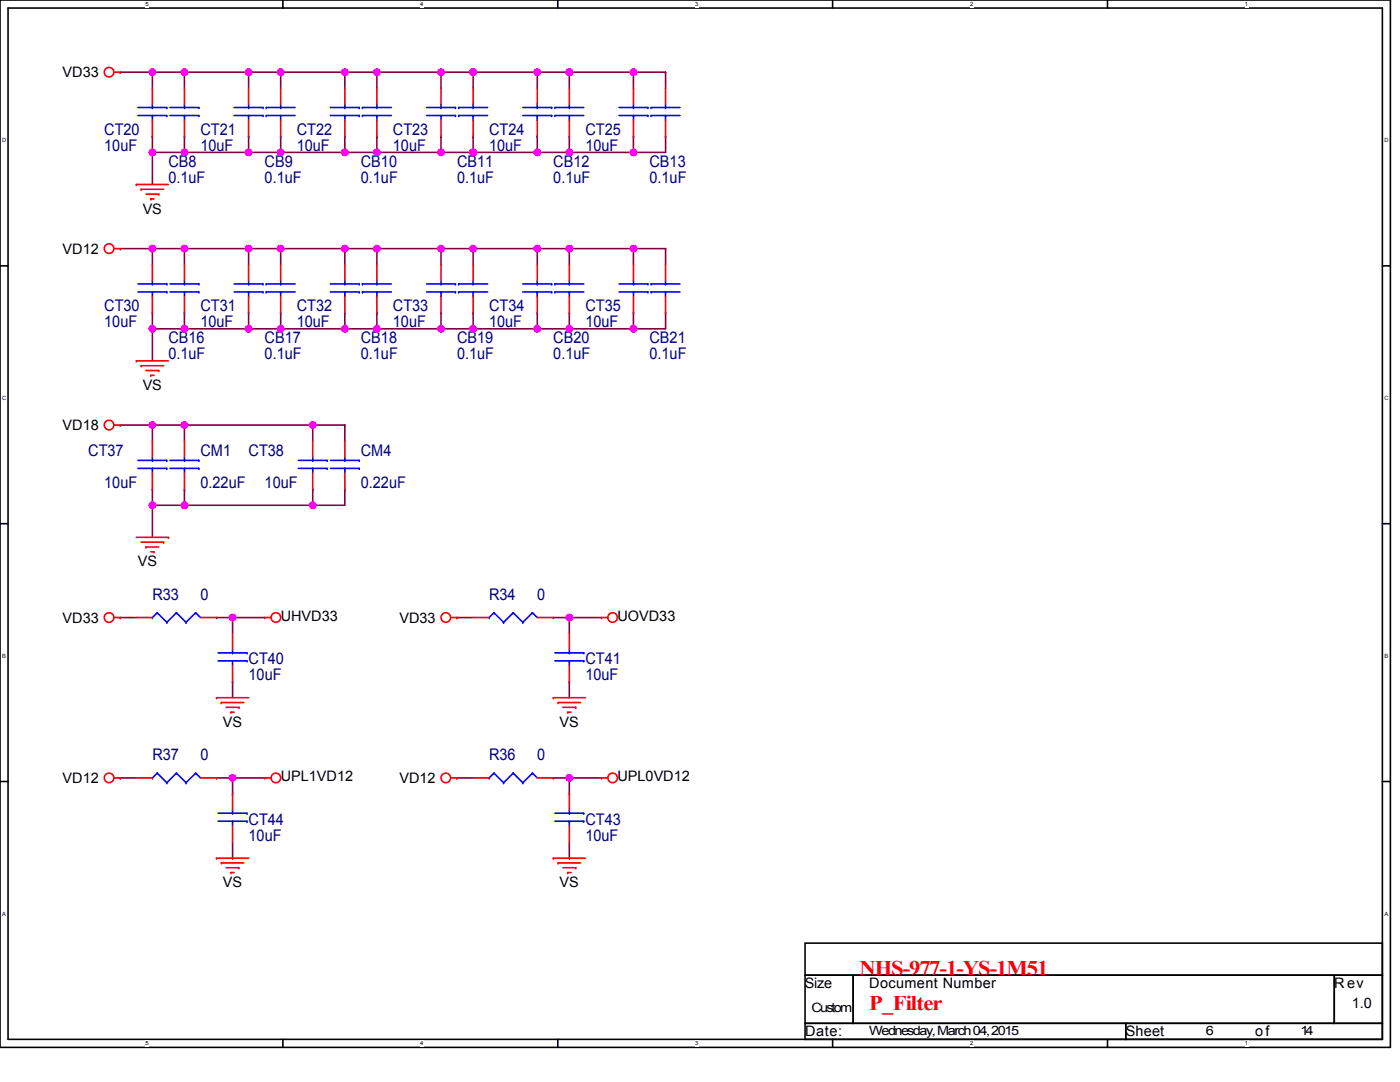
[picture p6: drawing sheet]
<svg xmlns="http://www.w3.org/2000/svg" width="279mm" height="216mm" viewBox="0 0 279 216" stroke-linecap="round" stroke-linejoin="round" font-family="sans-serif">
<defs><g id="words">
<g font-size="4.2" fill="#f00">
<text x="171.5" y="194.5">NHS-977-1-YS-1M51</text>
<text x="173.5" y="201.5">P_Filter</text>
</g>
<g font-size="3.2" fill="#000080">
<text x="20.8" y="26.9">CT20</text>
<text x="40" y="26.9">CT21</text>
<text x="59.2" y="26.9">CT22</text>
<text x="78.4" y="26.9">CT23</text>
<text x="97.6" y="26.9">CT24</text>
<text x="116.8" y="26.9">CT25</text>
<text x="20.8" y="30.1">10uF</text>
<text x="33.6" y="33.3">CB8</text>
<text x="40" y="30.1">10uF</text>
<text x="52.8" y="33.3">CB9</text>
<text x="59.2" y="30.1">10uF</text>
<text x="72" y="33.3">CB10</text>
<text x="78.4" y="30.1">10uF</text>
<text x="91.2" y="33.3">CB11</text>
<text x="97.6" y="30.1">10uF</text>
<text x="110.4" y="33.3">CB12</text>
<text x="116.8" y="30.1">10uF</text>
<text x="129.6" y="33.3">CB13</text>
<text x="33.6" y="36.5">0.1uF</text>
<text x="52.8" y="36.5">0.1uF</text>
<text x="72" y="36.5">0.1uF</text>
<text x="91.2" y="36.5">0.1uF</text>
<text x="110.4" y="36.5">0.1uF</text>
<text x="129.6" y="36.5">0.1uF</text>
<text x="20.8" y="62.1">CT30</text>
<text x="20.8" y="65.3">10uF</text>
<text x="40" y="62.1">CT31</text>
<text x="40" y="65.3">10uF</text>
<text x="59.2" y="62.1">CT32</text>
<text x="59.2" y="65.3">10uF</text>
<text x="78.4" y="62.1">CT33</text>
<text x="78.4" y="65.3">10uF</text>
<text x="97.6" y="62.1">CT34</text>
<text x="97.6" y="65.3">10uF</text>
<text x="116.8" y="62.1">CT35</text>
<text x="116.8" y="65.3">10uF</text>
<text x="33.6" y="68.5">CB16</text>
<text x="33.6" y="71.7">0.1uF</text>
<text x="52.8" y="68.5">CB17</text>
<text x="52.8" y="71.7">0.1uF</text>
<text x="72" y="68.5">CB18</text>
<text x="72" y="71.7">0.1uF</text>
<text x="91.2" y="68.5">CB19</text>
<text x="91.2" y="71.7">0.1uF</text>
<text x="110.4" y="68.5">CB20</text>
<text x="110.4" y="71.7">0.1uF</text>
<text x="129.6" y="68.5">CB21</text>
<text x="129.6" y="71.7">0.1uF</text>
<text x="17.6" y="90.9">CT37</text>
<text x="40" y="90.9">CM1</text>
<text x="49.6" y="90.9">CT38</text>
<text x="72" y="90.9">CM4</text>
<text x="20.8" y="97.3">10uF</text>
<text x="40" y="97.3">0.22uF</text>
<text x="52.8" y="97.3">10uF</text>
<text x="72" y="97.3">0.22uF</text>
<text x="30.4" y="119.7">R33</text>
<text x="40" y="119.7">0</text>
<text x="97.6" y="119.7">R34</text>
<text x="107.2" y="119.7">0</text>
<text x="49.6" y="132.5">CT40</text>
<text x="49.6" y="135.7">10uF</text>
<text x="116.8" y="132.5">CT41</text>
<text x="116.8" y="135.7">10uF</text>
<text x="30.4" y="151.7">R37</text>
<text x="40" y="151.7">0</text>
<text x="97.6" y="151.7">R36</text>
<text x="107.2" y="151.7">0</text>
<text x="49.6" y="164.5">CT44</text>
<text x="49.6" y="167.7">10uF</text>
<text x="116.8" y="164.5">CT43</text>
<text x="116.8" y="167.7">10uF</text>
</g>
<g font-size="2.9">
<text x="12.5" y="15.4">VD33</text>
<text x="28.5" y="42.6">VS</text>
<text x="12.5" y="50.6">VD12</text>
<text x="28.5" y="77.8">VS</text>
<text x="12.5" y="85.8">VD18</text>
<text x="27.5" y="113">VS</text>
<text x="12.5" y="124.2">VD33</text>
<text x="56" y="123.9">UHVD33</text>
<text x="79.7" y="124.2">VD33</text>
<text x="123.2" y="123.9">UOVD33</text>
<text x="44.5" y="145">VS</text>
<text x="111.7" y="145">VS</text>
<text x="56" y="155.9">UPL1VD12</text>
<text x="123.2" y="155.9">UPL0VD12</text>
<text x="12.5" y="156.2">VD12</text>
<text x="79.7" y="156.2">VD12</text>
<text x="44.5" y="177">VS</text>
<text x="111.7" y="177">VS</text>
<text x="160.6" y="197.2">Size</text>
<text x="173.5" y="197.2">Document Number</text>
<text x="266.3" y="197.2">Rev</text>
<text x="269.8" y="201">1.0</text>
<text x="160.7" y="206.8">Date:</text>
<text x="224.7" y="206.8">Sheet</text>
<text x="250.5" y="206.8">of</text>
</g>
<g font-size="2.6">
<text x="161.9" y="202">Custom</text>
<text x="173.5" y="206.5">Wednesday, March 04, 2015</text>
<text x="240.7" y="206.5">6</text>
<text x="259.6" y="206.5">14</text>
</g>
<g font-size="1.1">
<text x="29" y="1.2">5</text>
<text x="83.9" y="1.2">4</text>
<text x="138.7" y="1.2">3</text>
<text x="193.6" y="1.2">2</text>
<text x="248.5" y="1.2">1</text>
<text x=".4" y="28.4">D</text>
<text x="276.3" y="28.4">D</text>
<text x=".4" y="79.8">C</text>
<text x="276.3" y="79.8">C</text>
<text x=".4" y="131.2">B</text>
<text x="276.3" y="131.2">B</text>
<text x=".4" y="182.7">A</text>
<text x="276.3" y="182.7">A</text>
<text x="29" y="208.6">5</text>
<text x="83.9" y="208.6">4</text>
<text x="138.7" y="208.6">3</text>
<text x="193.6" y="208.6">2</text>
<text x="248.5" y="208.6">1</text>
</g>
</g></defs>
<path d="M0 0h277.5v209h-277.5zM1.6 1.6h274.3v205.8h-274.3z" fill="none" stroke="#000" stroke-width=".32"/>
<g fill="#fff">
<path d="M29 .2h.7v1.2h-.7z"/>
<path d="M29 207.6h.7v1.2h-.7z"/>
</g>
<path d="M56.5 0v1.6M56.5 207.4v1.6" fill="none" stroke="#000" stroke-width=".32"/>
<g fill="#fff">
<path d="M83.9 .2h.6v1.2h-.6z"/>
<path d="M83.9 207.6h.6v1.2h-.6z"/>
</g>
<path d="M111.3 0v1.6M111.3 207.4v1.6" fill="none" stroke="#000" stroke-width=".32"/>
<g fill="#fff">
<path d="M138.7 .2h.7v1.2h-.7z"/>
<path d="M138.7 207.6h.7v1.2h-.7z"/>
</g>
<path d="M166.2 0v1.6M166.2 207.4v1.6" fill="none" stroke="#000" stroke-width=".32"/>
<g fill="#fff">
<path d="M193.6 .2h.6v1.2h-.6z"/>
<path d="M193.6 207.6h.6v1.2h-.6z"/>
</g>
<path d="M221 0v1.6M221 207.4v1.6" fill="none" stroke="#000" stroke-width=".32"/>
<g fill="#fff">
<path d="M248.5 .2h.6v1.2h-.6z"/>
<path d="M248.5 207.6h.6v1.2h-.6z"/>
<path d="M.4 27.3h.8v1.3h-.8z"/>
<path d="M276.3 27.3h.8v1.3h-.8z"/>
<path d="M.4 78.8h.8v1.2h-.8z"/>
<path d="M276.3 78.8h.8v1.2h-.8z"/>
</g>
<path d="M0 53h1.6M275.9 53h1.6" fill="none" stroke="#000" stroke-width=".32"/>
<g fill="#fff">
<path d="M.4 130.2h.8v1.3h-.8z"/>
<path d="M276.3 130.2h.7v1.3h-.7z"/>
</g>
<path d="M0 104.5h1.6M275.9 104.5h1.6" fill="none" stroke="#000" stroke-width=".32"/>
<g fill="#fff">
<path d="M.4 181.7h.8v1.2h-.8z"/>
<path d="M276.3 181.7h.7v1.2h-.7z"/>
</g>
<path d="M0 155.9h1.6M275.9 155.9h1.6" fill="none" stroke="#000" stroke-width=".32"/>
<path d="M30.4 97.6v3.2" fill="none" stroke="#800040" stroke-width=".32"/>
<circle cx="30.4" cy="97.6" r=".16" fill="#800040"/>
<path d="M36.8 84.8v3.2" fill="none" stroke="#800040" stroke-width=".32"/>
<circle cx="36.8" cy="84.8" r=".16" fill="#800040"/>
<path d="M30.4 100.8v6.4" fill="none" stroke="#800040" stroke-width=".32"/>
<circle cx="30.4" cy="100.8" r=".16" fill="#800040"/>
<path d="M30.4 65.6h6.4" fill="none" stroke="#800040" stroke-width=".32"/>
<circle cx="30.4" cy="65.6" r=".16" fill="#800040"/>
<path d="M30.4 49.6h6.4" fill="none" stroke="#800040" stroke-width=".32"/>
<circle cx="30.4" cy="49.6" r=".16" fill="#800040"/>
<path d="M75.2 49.6v3.2" fill="none" stroke="#800040" stroke-width=".32"/>
<circle cx="75.2" cy="49.6" r=".16" fill="#800040"/>
<path d="M49.6 49.6v3.2" fill="none" stroke="#800040" stroke-width=".32"/>
<circle cx="49.6" cy="49.6" r=".16" fill="#800040"/>
<path d="M56 49.6v3.2" fill="none" stroke="#800040" stroke-width=".32"/>
<circle cx="56" cy="49.6" r=".16" fill="#800040"/>
<path d="M68.8 49.6v3.2" fill="none" stroke="#800040" stroke-width=".32"/>
<circle cx="68.8" cy="49.6" r=".16" fill="#800040"/>
<path d="M30.4 49.6v3.2" fill="none" stroke="#800040" stroke-width=".32"/>
<circle cx="30.4" cy="49.6" r=".16" fill="#800040"/>
<path d="M36.8 49.6v3.2" fill="none" stroke="#800040" stroke-width=".32"/>
<circle cx="36.8" cy="49.6" r=".16" fill="#800040"/>
<path d="M56 49.6h12.8" fill="none" stroke="#800040" stroke-width=".32"/>
<circle cx="56" cy="49.6" r=".16" fill="#800040"/>
<path d="M43.2 155.2h3.2" fill="none" stroke="#800040" stroke-width=".32"/>
<circle cx="43.2" cy="155.2" r=".16" fill="#800040"/>
<path d="M24 49.6h6.4" fill="none" stroke="#800040" stroke-width=".32"/>
<circle cx="24" cy="49.6" r=".16" fill="#800040"/>
<path d="M49.6 65.6h6.4" fill="none" stroke="#800040" stroke-width=".32"/>
<circle cx="49.6" cy="65.6" r=".16" fill="#800040"/>
<path d="M49.6 49.6h6.4" fill="none" stroke="#800040" stroke-width=".32"/>
<circle cx="49.6" cy="49.6" r=".16" fill="#800040"/>
<path d="M36.8 49.6h12.8" fill="none" stroke="#800040" stroke-width=".32"/>
<circle cx="36.8" cy="49.6" r=".16" fill="#800040"/>
<path d="M46.4 155.2v3.2" fill="none" stroke="#800040" stroke-width=".32"/>
<circle cx="46.4" cy="158.4" r=".16" fill="#800040"/>
<path d="M68.8 49.6h6.4" fill="none" stroke="#800040" stroke-width=".32"/>
<circle cx="68.8" cy="49.6" r=".16" fill="#800040"/>
<path d="M88 62.4v3.2" fill="none" stroke="#800040" stroke-width=".32"/>
<circle cx="88" cy="62.4" r=".16" fill="#800040"/>
<path d="M94.4 62.4v3.2" fill="none" stroke="#800040" stroke-width=".32"/>
<circle cx="94.4" cy="62.4" r=".16" fill="#800040"/>
<path d="M75.2 49.6h12.8" fill="none" stroke="#800040" stroke-width=".32"/>
<circle cx="75.2" cy="49.6" r=".16" fill="#800040"/>
<path d="M88 49.6v3.2" fill="none" stroke="#800040" stroke-width=".32"/>
<circle cx="88" cy="49.6" r=".16" fill="#800040"/>
<path d="M94.4 49.6v3.2" fill="none" stroke="#800040" stroke-width=".32"/>
<circle cx="94.4" cy="49.6" r=".16" fill="#800040"/>
<path d="M113.6 49.6v3.2" fill="none" stroke="#800040" stroke-width=".32"/>
<circle cx="113.6" cy="49.6" r=".16" fill="#800040"/>
<path d="M107.2 49.6v3.2" fill="none" stroke="#800040" stroke-width=".32"/>
<circle cx="107.2" cy="49.6" r=".16" fill="#800040"/>
<path d="M94.4 49.6h12.8" fill="none" stroke="#800040" stroke-width=".32"/>
<circle cx="94.4" cy="49.6" r=".16" fill="#800040"/>
<path d="M107.2 49.6h6.4" fill="none" stroke="#800040" stroke-width=".32"/>
<circle cx="107.2" cy="49.6" r=".16" fill="#800040"/>
<path d="M113.6 65.6h12.8" fill="none" stroke="#800040" stroke-width=".32"/>
<circle cx="113.6" cy="65.6" r=".16" fill="#800040"/>
<path d="M132.8 62.4v3.2" fill="none" stroke="#800040" stroke-width=".32"/>
<circle cx="132.8" cy="62.4" r=".16" fill="#800040"/>
<path d="M113.6 49.6h12.8" fill="none" stroke="#800040" stroke-width=".32"/>
<circle cx="113.6" cy="49.6" r=".16" fill="#800040"/>
<path d="M126.4 49.6v3.2" fill="none" stroke="#800040" stroke-width=".32"/>
<circle cx="126.4" cy="49.6" r=".16" fill="#800040"/>
<path d="M126.4 49.6h6.4" fill="none" stroke="#800040" stroke-width=".32"/>
<circle cx="126.4" cy="49.6" r=".16" fill="#800040"/>
<path d="M132.8 49.6v3.2" fill="none" stroke="#800040" stroke-width=".32"/>
<circle cx="132.8" cy="49.6" r=".16" fill="#800040"/>
<path d="M43.2 123.2h3.2" fill="none" stroke="#800040" stroke-width=".32"/>
<circle cx="43.2" cy="123.2" r=".16" fill="#800040"/>
<path d="M110.4 123.2h3.2" fill="none" stroke="#800040" stroke-width=".32"/>
<circle cx="110.4" cy="123.2" r=".16" fill="#800040"/>
<path d="M24 123.2h3.2" fill="none" stroke="#800040" stroke-width=".32"/>
<circle cx="24" cy="123.2" r=".16" fill="#800040"/>
<path d="M91.2 123.2h3.2" fill="none" stroke="#800040" stroke-width=".32"/>
<circle cx="91.2" cy="123.2" r=".16" fill="#800040"/>
<path d="M113.6 136v3.2" fill="none" stroke="#800040" stroke-width=".32"/>
<circle cx="113.6" cy="136" r=".16" fill="#800040"/>
<path d="M113.6 123.2v3.2" fill="none" stroke="#800040" stroke-width=".32"/>
<circle cx="113.6" cy="123.2" r=".16" fill="#800040"/>
<path d="M113.6 123.2h6.4" fill="none" stroke="#800040" stroke-width=".32"/>
<circle cx="113.6" cy="123.2" r=".16" fill="#800040"/>
<path d="M88 49.6h6.4" fill="none" stroke="#800040" stroke-width=".32"/>
<circle cx="88" cy="49.6" r=".16" fill="#800040"/>
<path d="M113.6 30.4h12.8" fill="none" stroke="#800040" stroke-width=".32"/>
<circle cx="113.6" cy="30.4" r=".16" fill="#800040"/>
<path d="M113.6 155.2v3.2" fill="none" stroke="#800040" stroke-width=".32"/>
<circle cx="113.6" cy="158.4" r=".16" fill="#800040"/>
<path d="M110.4 155.2h3.2" fill="none" stroke="#800040" stroke-width=".32"/>
<circle cx="110.4" cy="155.2" r=".16" fill="#800040"/>
<path d="M113.6 168v3.2" fill="none" stroke="#800040" stroke-width=".32"/>
<circle cx="113.6" cy="171.2" r=".16" fill="#800040"/>
<path d="M113.6 155.2h6.4" fill="none" stroke="#800040" stroke-width=".32"/>
<circle cx="113.6" cy="155.2" r=".16" fill="#800040"/>
<path d="M113.6 14.4h12.8" fill="none" stroke="#800040" stroke-width=".32"/>
<circle cx="113.6" cy="14.4" r=".16" fill="#800040"/>
<path d="M75.2 14.4h12.8" fill="none" stroke="#800040" stroke-width=".32"/>
<circle cx="75.2" cy="14.4" r=".16" fill="#800040"/>
<path d="M46.4 136v3.2" fill="none" stroke="#800040" stroke-width=".32"/>
<circle cx="46.4" cy="136" r=".16" fill="#800040"/>
<path d="M46.4 123.2v3.2" fill="none" stroke="#800040" stroke-width=".32"/>
<circle cx="46.4" cy="123.2" r=".16" fill="#800040"/>
<path d="M46.4 123.2h6.4" fill="none" stroke="#800040" stroke-width=".32"/>
<circle cx="46.4" cy="123.2" r=".16" fill="#800040"/>
<path d="M30.4 14.4h6.4" fill="none" stroke="#800040" stroke-width=".32"/>
<circle cx="30.4" cy="14.4" r=".16" fill="#800040"/>
<path d="M75.2 14.4v3.2" fill="none" stroke="#800040" stroke-width=".32"/>
<circle cx="75.2" cy="14.4" r=".16" fill="#800040"/>
<path d="M49.6 14.4v3.2" fill="none" stroke="#800040" stroke-width=".32"/>
<circle cx="49.6" cy="14.4" r=".16" fill="#800040"/>
<path d="M56 14.4v3.2" fill="none" stroke="#800040" stroke-width=".32"/>
<circle cx="56" cy="14.4" r=".16" fill="#800040"/>
<path d="M68.8 14.4v3.2" fill="none" stroke="#800040" stroke-width=".32"/>
<circle cx="68.8" cy="14.4" r=".16" fill="#800040"/>
<path d="M30.4 14.4v3.2" fill="none" stroke="#800040" stroke-width=".32"/>
<circle cx="30.4" cy="14.4" r=".16" fill="#800040"/>
<path d="M36.8 14.4v3.2" fill="none" stroke="#800040" stroke-width=".32"/>
<circle cx="36.8" cy="14.4" r=".16" fill="#800040"/>
<path d="M56 14.4h12.8" fill="none" stroke="#800040" stroke-width=".32"/>
<circle cx="56" cy="14.4" r=".16" fill="#800040"/>
<path d="M46.4 168v3.2" fill="none" stroke="#800040" stroke-width=".32"/>
<circle cx="46.4" cy="171.2" r=".16" fill="#800040"/>
<path d="M36.8 27.2v3.2" fill="none" stroke="#800040" stroke-width=".32"/>
<circle cx="36.8" cy="27.2" r=".16" fill="#800040"/>
<path d="M46.4 155.2h6.4" fill="none" stroke="#800040" stroke-width=".32"/>
<circle cx="46.4" cy="155.2" r=".16" fill="#800040"/>
<path d="M24 14.4h6.4" fill="none" stroke="#800040" stroke-width=".32"/>
<circle cx="24" cy="14.4" r=".16" fill="#800040"/>
<path d="M24 84.8h6.4" fill="none" stroke="#800040" stroke-width=".32"/>
<circle cx="24" cy="84.8" r=".16" fill="#800040"/>
<path d="M68.8 30.4h6.4" fill="none" stroke="#800040" stroke-width=".32"/>
<circle cx="68.8" cy="30.4" r=".16" fill="#800040"/>
<path d="M49.6 14.4h6.4" fill="none" stroke="#800040" stroke-width=".32"/>
<circle cx="49.6" cy="14.4" r=".16" fill="#800040"/>
<path d="M36.8 14.4h12.8" fill="none" stroke="#800040" stroke-width=".32"/>
<circle cx="36.8" cy="14.4" r=".16" fill="#800040"/>
<path d="M68.8 14.4h6.4" fill="none" stroke="#800040" stroke-width=".32"/>
<circle cx="68.8" cy="14.4" r=".16" fill="#800040"/>
<path d="M62.4 84.8h6.4" fill="none" stroke="#800040" stroke-width=".32"/>
<circle cx="62.4" cy="84.8" r=".16" fill="#800040"/>
<path d="M62.4 100.8h6.4" fill="none" stroke="#800040" stroke-width=".32"/>
<circle cx="62.4" cy="100.8" r=".16" fill="#800040"/>
<path d="M88 27.2v3.2" fill="none" stroke="#800040" stroke-width=".32"/>
<circle cx="88" cy="27.2" r=".16" fill="#800040"/>
<path d="M88 14.4v3.2" fill="none" stroke="#800040" stroke-width=".32"/>
<circle cx="88" cy="14.4" r=".16" fill="#800040"/>
<path d="M88 14.4h6.4" fill="none" stroke="#800040" stroke-width=".32"/>
<circle cx="88" cy="14.4" r=".16" fill="#800040"/>
<path d="M94.4 14.4v3.2" fill="none" stroke="#800040" stroke-width=".32"/>
<circle cx="94.4" cy="14.4" r=".16" fill="#800040"/>
<path d="M113.6 14.4v3.2" fill="none" stroke="#800040" stroke-width=".32"/>
<circle cx="113.6" cy="14.4" r=".16" fill="#800040"/>
<path d="M107.2 14.4v3.2" fill="none" stroke="#800040" stroke-width=".32"/>
<circle cx="107.2" cy="14.4" r=".16" fill="#800040"/>
<path d="M94.4 14.4h12.8" fill="none" stroke="#800040" stroke-width=".32"/>
<circle cx="94.4" cy="14.4" r=".16" fill="#800040"/>
<path d="M94.4 30.4h12.8" fill="none" stroke="#800040" stroke-width=".32"/>
<circle cx="94.4" cy="30.4" r=".16" fill="#800040"/>
<path d="M107.2 14.4h6.4" fill="none" stroke="#800040" stroke-width=".32"/>
<circle cx="107.2" cy="14.4" r=".16" fill="#800040"/>
<path d="M126.4 14.4h6.4" fill="none" stroke="#800040" stroke-width=".32"/>
<circle cx="126.4" cy="14.4" r=".16" fill="#800040"/>
<path d="M126.4 14.4v3.2" fill="none" stroke="#800040" stroke-width=".32"/>
<circle cx="126.4" cy="14.4" r=".16" fill="#800040"/>
<path d="M132.8 14.4v3.2" fill="none" stroke="#800040" stroke-width=".32"/>
<circle cx="132.8" cy="14.4" r=".16" fill="#800040"/>
<path d="M24 155.2h3.2" fill="none" stroke="#800040" stroke-width=".32"/>
<circle cx="24" cy="155.2" r=".16" fill="#800040"/>
<path d="M91.2 155.2h3.2" fill="none" stroke="#800040" stroke-width=".32"/>
<circle cx="91.2" cy="155.2" r=".16" fill="#800040"/>
<path d="M132.8 27.2v3.2" fill="none" stroke="#800040" stroke-width=".32"/>
<circle cx="132.8" cy="27.2" r=".16" fill="#800040"/>
<path d="M68.8 27.2v3.2" fill="none" stroke="#800040" stroke-width=".32"/>
<circle cx="68.8" cy="27.2" r=".16" fill="#800040"/>
<path d="M75.2 27.2v3.2" fill="none" stroke="#800040" stroke-width=".32"/>
<circle cx="75.2" cy="27.2" r=".16" fill="#800040"/>
<path d="M107.2 30.4h6.4" fill="none" stroke="#800040" stroke-width=".32"/>
<circle cx="107.2" cy="30.4" r=".16" fill="#800040"/>
<path d="M30.4 84.8v3.2" fill="none" stroke="#800040" stroke-width=".32"/>
<circle cx="30.4" cy="84.8" r=".16" fill="#800040"/>
<path d="M30.4 30.4h6.4" fill="none" stroke="#800040" stroke-width=".32"/>
<circle cx="30.4" cy="30.4" r=".16" fill="#800040"/>
<path d="M36.8 30.4h12.8" fill="none" stroke="#800040" stroke-width=".32"/>
<circle cx="36.8" cy="30.4" r=".16" fill="#800040"/>
<path d="M49.6 62.4v3.2" fill="none" stroke="#800040" stroke-width=".32"/>
<circle cx="49.6" cy="62.4" r=".16" fill="#800040"/>
<path d="M94.4 27.2v3.2" fill="none" stroke="#800040" stroke-width=".32"/>
<circle cx="94.4" cy="27.2" r=".16" fill="#800040"/>
<path d="M49.6 27.2v3.2" fill="none" stroke="#800040" stroke-width=".32"/>
<circle cx="49.6" cy="27.2" r=".16" fill="#800040"/>
<path d="M107.2 65.6h6.4" fill="none" stroke="#800040" stroke-width=".32"/>
<circle cx="107.2" cy="65.6" r=".16" fill="#800040"/>
<path d="M30.4 65.6v6.4" fill="none" stroke="#800040" stroke-width=".32"/>
<circle cx="30.4" cy="65.6" r=".16" fill="#800040"/>
<path d="M30.4 100.8h6.4" fill="none" stroke="#800040" stroke-width=".32"/>
<circle cx="30.4" cy="100.8" r=".16" fill="#800040"/>
<path d="M56 62.4v3.2" fill="none" stroke="#800040" stroke-width=".32"/>
<circle cx="56" cy="62.4" r=".16" fill="#800040"/>
<path d="M88 65.6h6.4" fill="none" stroke="#800040" stroke-width=".32"/>
<circle cx="88" cy="65.6" r=".16" fill="#800040"/>
<path d="M56 65.6h12.8" fill="none" stroke="#800040" stroke-width=".32"/>
<circle cx="56" cy="65.6" r=".16" fill="#800040"/>
<path d="M36.8 62.4v3.2" fill="none" stroke="#800040" stroke-width=".32"/>
<circle cx="36.8" cy="62.4" r=".16" fill="#800040"/>
<path d="M62.4 84.8v3.2" fill="none" stroke="#800040" stroke-width=".32"/>
<circle cx="62.4" cy="84.8" r=".16" fill="#800040"/>
<path d="M126.4 30.4h6.4" fill="none" stroke="#800040" stroke-width=".32"/>
<circle cx="126.4" cy="30.4" r=".16" fill="#800040"/>
<path d="M75.2 30.4h12.8" fill="none" stroke="#800040" stroke-width=".32"/>
<circle cx="75.2" cy="30.4" r=".16" fill="#800040"/>
<path d="M36.8 100.8h25.6" fill="none" stroke="#800040" stroke-width=".32"/>
<circle cx="36.8" cy="100.8" r=".16" fill="#800040"/>
<path d="M126.4 62.4v3.2" fill="none" stroke="#800040" stroke-width=".32"/>
<circle cx="126.4" cy="62.4" r=".16" fill="#800040"/>
<path d="M113.6 27.2v3.2" fill="none" stroke="#800040" stroke-width=".32"/>
<circle cx="113.6" cy="27.2" r=".16" fill="#800040"/>
<path d="M126.4 27.2v3.2" fill="none" stroke="#800040" stroke-width=".32"/>
<circle cx="126.4" cy="27.2" r=".16" fill="#800040"/>
<path d="M36.8 97.6v3.2" fill="none" stroke="#800040" stroke-width=".32"/>
<circle cx="36.8" cy="97.6" r=".16" fill="#800040"/>
<path d="M30.4 30.4v6.4" fill="none" stroke="#800040" stroke-width=".32"/>
<circle cx="30.4" cy="30.4" r=".16" fill="#800040"/>
<path d="M75.2 65.6h12.8" fill="none" stroke="#800040" stroke-width=".32"/>
<circle cx="75.2" cy="65.6" r=".16" fill="#800040"/>
<path d="M68.8 84.8v3.2" fill="none" stroke="#800040" stroke-width=".32"/>
<circle cx="68.8" cy="84.8" r=".16" fill="#800040"/>
<path d="M36.8 84.8h25.6" fill="none" stroke="#800040" stroke-width=".32"/>
<circle cx="36.8" cy="84.8" r=".16" fill="#800040"/>
<path d="M75.2 62.4v3.2" fill="none" stroke="#800040" stroke-width=".32"/>
<circle cx="75.2" cy="62.4" r=".16" fill="#800040"/>
<path d="M68.8 62.4v3.2" fill="none" stroke="#800040" stroke-width=".32"/>
<circle cx="68.8" cy="62.4" r=".16" fill="#800040"/>
<path d="M88 30.4h6.4" fill="none" stroke="#800040" stroke-width=".32"/>
<circle cx="88" cy="30.4" r=".16" fill="#800040"/>
<path d="M107.2 27.2v3.2" fill="none" stroke="#800040" stroke-width=".32"/>
<circle cx="107.2" cy="27.2" r=".16" fill="#800040"/>
<path d="M68.8 65.6h6.4" fill="none" stroke="#800040" stroke-width=".32"/>
<circle cx="68.8" cy="65.6" r=".16" fill="#800040"/>
<path d="M113.6 62.4v3.2" fill="none" stroke="#800040" stroke-width=".32"/>
<circle cx="113.6" cy="62.4" r=".16" fill="#800040"/>
<path d="M56 30.4h12.8" fill="none" stroke="#800040" stroke-width=".32"/>
<circle cx="56" cy="30.4" r=".16" fill="#800040"/>
<path d="M30.4 84.8h6.4" fill="none" stroke="#800040" stroke-width=".32"/>
<circle cx="30.4" cy="84.8" r=".16" fill="#800040"/>
<path d="M56 27.2v3.2" fill="none" stroke="#800040" stroke-width=".32"/>
<circle cx="56" cy="27.2" r=".16" fill="#800040"/>
<path d="M107.2 62.4v3.2" fill="none" stroke="#800040" stroke-width=".32"/>
<circle cx="107.2" cy="62.4" r=".16" fill="#800040"/>
<path d="M94.4 65.6h12.8" fill="none" stroke="#800040" stroke-width=".32"/>
<circle cx="94.4" cy="65.6" r=".16" fill="#800040"/>
<path d="M30.4 27.2v3.2" fill="none" stroke="#800040" stroke-width=".32"/>
<circle cx="30.4" cy="27.2" r=".16" fill="#800040"/>
<path d="M36.8 65.6h12.8" fill="none" stroke="#800040" stroke-width=".32"/>
<circle cx="36.8" cy="65.6" r=".16" fill="#800040"/>
<path d="M68.8 97.6v3.2" fill="none" stroke="#800040" stroke-width=".32"/>
<circle cx="68.8" cy="97.6" r=".16" fill="#800040"/>
<path d="M30.4 62.4v3.2" fill="none" stroke="#800040" stroke-width=".32"/>
<circle cx="30.4" cy="62.4" r=".16" fill="#800040"/>
<path d="M62.4 97.6v3.2" fill="none" stroke="#800040" stroke-width=".32"/>
<circle cx="62.4" cy="97.6" r=".16" fill="#800040"/>
<path d="M49.6 30.4h6.4" fill="none" stroke="#800040" stroke-width=".32"/>
<circle cx="49.6" cy="30.4" r=".16" fill="#800040"/>
<path d="M126.4 65.6h6.4" fill="none" stroke="#800040" stroke-width=".32"/>
<circle cx="126.4" cy="65.6" r=".16" fill="#800040"/>
<path d="M27.2 36.8h6.4" fill="none" stroke="#f00" stroke-width=".32"/>
<circle cx="27.2" cy="36.8" r=".16" fill="#f00"/>
<path d="M28.2 37.8h4.5" fill="none" stroke="#f00" stroke-width=".32"/>
<circle cx="28.2" cy="37.8" r=".16" fill="#f00"/>
<path d="M29.1 38.7h2.6" fill="none" stroke="#f00" stroke-width=".32"/>
<circle cx="31.7" cy="38.7" r=".16" fill="#f00"/>
<path d="M30.1 39.7h.6" fill="none" stroke="#f00" stroke-width=".32"/>
<circle cx="30.1" cy="39.7" r=".16" fill="#f00"/>
<path d="M22.7 49.6h1.3" fill="none" stroke="#f00" stroke-width=".32"/>
<circle cx="24" cy="49.6" r=".16" fill="#f00"/>
<g fill="none" stroke="#f00" stroke-width=".32">
<path d="M43.2 171.2h6.4"/>
<circle cx="21.8" cy="49.6" r=".96"/>
</g>
<circle cx="43.2" cy="171.2" r=".16" fill="#f00"/>
<path d="M44.2 172.2h4.5" fill="none" stroke="#f00" stroke-width=".32"/>
<circle cx="44.2" cy="172.2" r=".16" fill="#f00"/>
<path d="M45.1 173.1h2.6" fill="none" stroke="#f00" stroke-width=".32"/>
<circle cx="47.7" cy="173.1" r=".16" fill="#f00"/>
<path d="M46.1 174.1h.6" fill="none" stroke="#f00" stroke-width=".32"/>
<circle cx="46.1" cy="174.1" r=".16" fill="#f00"/>
<path d="M52.8 123.2h1.3" fill="none" stroke="#f00" stroke-width=".32"/>
<circle cx="52.8" cy="123.2" r=".16" fill="#f00"/>
<g fill="none" stroke="#f00" stroke-width=".32">
<path d="M43.2 139.2h6.4"/>
<circle cx="55.1" cy="123.2" r=".96"/>
</g>
<circle cx="43.2" cy="139.2" r=".16" fill="#f00"/>
<path d="M44.2 140.2h4.5" fill="none" stroke="#f00" stroke-width=".32"/>
<circle cx="44.2" cy="140.2" r=".16" fill="#f00"/>
<path d="M45.1 141.1h2.6" fill="none" stroke="#f00" stroke-width=".32"/>
<circle cx="47.7" cy="141.1" r=".16" fill="#f00"/>
<path d="M46.1 142.1h.6" fill="none" stroke="#f00" stroke-width=".32"/>
<circle cx="46.1" cy="142.1" r=".16" fill="#f00"/>
<path d="M110.4 139.2h6.4" fill="none" stroke="#f00" stroke-width=".32"/>
<circle cx="110.4" cy="139.2" r=".16" fill="#f00"/>
<path d="M111.4 140.2h4.5" fill="none" stroke="#f00" stroke-width=".32"/>
<circle cx="111.4" cy="140.2" r=".16" fill="#f00"/>
<path d="M112.3 141.1h2.6" fill="none" stroke="#f00" stroke-width=".32"/>
<circle cx="114.9" cy="141.1" r=".16" fill="#f00"/>
<path d="M113.3 142.1h.6" fill="none" stroke="#f00" stroke-width=".32"/>
<circle cx="113.3" cy="142.1" r=".16" fill="#f00"/>
<path d="M22.7 123.2h1.3" fill="none" stroke="#f00" stroke-width=".32"/>
<circle cx="24" cy="123.2" r=".16" fill="#f00"/>
<g fill="none" stroke="#f00" stroke-width=".32">
<path d="M89.9 123.2h1.3"/>
<circle cx="21.8" cy="123.2" r=".96"/>
</g>
<circle cx="91.2" cy="123.2" r=".16" fill="#f00"/>
<g fill="none" stroke="#f00" stroke-width=".32">
<path d="M120 123.2h1.3"/>
<circle cx="89" cy="123.2" r=".96"/>
</g>
<circle cx="120" cy="123.2" r=".16" fill="#f00"/>
<g fill="none" stroke="#f00" stroke-width=".32">
<path d="M52.8 155.2h1.3"/>
<circle cx="122.3" cy="123.2" r=".96"/>
</g>
<circle cx="52.8" cy="155.2" r=".16" fill="#f00"/>
<g fill="none" stroke="#f00" stroke-width=".32">
<path d="M110.4 171.2h6.4"/>
<circle cx="55.1" cy="155.2" r=".96"/>
</g>
<circle cx="110.4" cy="171.2" r=".16" fill="#f00"/>
<path d="M111.4 172.2h4.5" fill="none" stroke="#f00" stroke-width=".32"/>
<circle cx="111.4" cy="172.2" r=".16" fill="#f00"/>
<path d="M112.3 173.1h2.6" fill="none" stroke="#f00" stroke-width=".32"/>
<circle cx="114.9" cy="173.1" r=".16" fill="#f00"/>
<path d="M113.3 174.1h.6" fill="none" stroke="#f00" stroke-width=".32"/>
<circle cx="113.3" cy="174.1" r=".16" fill="#f00"/>
<path d="M22.7 84.8h1.3" fill="none" stroke="#f00" stroke-width=".32"/>
<circle cx="24" cy="84.8" r=".16" fill="#f00"/>
<g fill="none" stroke="#f00" stroke-width=".32">
<path d="M22.7 14.4h1.3"/>
<circle cx="21.8" cy="84.8" r=".96"/>
</g>
<circle cx="24" cy="14.4" r=".16" fill="#f00"/>
<g fill="none" stroke="#f00" stroke-width=".32">
<path d="M27.2 107.2h6.4"/>
<circle cx="21.8" cy="14.4" r=".96"/>
</g>
<circle cx="33.6" cy="107.2" r=".16" fill="#f00"/>
<path d="M28.2 108.2h4.5" fill="none" stroke="#f00" stroke-width=".32"/>
<circle cx="32.7" cy="108.2" r=".16" fill="#f00"/>
<path d="M29.1 109.1h2.6" fill="none" stroke="#f00" stroke-width=".32"/>
<circle cx="29.1" cy="109.1" r=".16" fill="#f00"/>
<path d="M30.1 110.1h.6" fill="none" stroke="#f00" stroke-width=".32"/>
<circle cx="30.7" cy="110.1" r=".16" fill="#f00"/>
<path d="M27.2 72h6.4" fill="none" stroke="#f00" stroke-width=".32"/>
<circle cx="27.2" cy="72" r=".16" fill="#f00"/>
<path d="M28.2 73h4.5" fill="none" stroke="#f00" stroke-width=".32"/>
<circle cx="28.2" cy="73" r=".16" fill="#f00"/>
<path d="M29.1 73.9h2.6" fill="none" stroke="#f00" stroke-width=".32"/>
<circle cx="31.7" cy="73.9" r=".16" fill="#f00"/>
<path d="M30.1 74.9h.6" fill="none" stroke="#f00" stroke-width=".32"/>
<circle cx="30.1" cy="74.9" r=".16" fill="#f00"/>
<path d="M120 155.2h1.3" fill="none" stroke="#f00" stroke-width=".32"/>
<circle cx="120" cy="155.2" r=".16" fill="#f00"/>
<g fill="none" stroke="#f00" stroke-width=".32">
<path d="M22.7 155.2h1.3"/>
<circle cx="122.3" cy="155.2" r=".96"/>
</g>
<circle cx="24" cy="155.2" r=".16" fill="#f00"/>
<g fill="none" stroke="#f00" stroke-width=".32">
<path d="M89.9 155.2h1.3"/>
<circle cx="21.8" cy="155.2" r=".96"/>
</g>
<circle cx="91.2" cy="155.2" r=".16" fill="#f00"/>
<circle cx="89" cy="155.2" r=".96" fill="none" stroke="#f00" stroke-width=".32"/>
<path d="M160.7 188.2h115.2v6.4h-115.2zM160.7 194.6h9.6v9.6h-9.6zM170.3 194.6h96v9.6h-96zM266.3 194.6h9.6v9.6h-9.6zM160.7 204.2h64v3.2h-64zM224.7 204.2h51.2v3.2h-51.2z" fill="none" stroke="#000" stroke-width=".32"/>
<path d="M68.8 56v.7" fill="none" stroke="#00f" stroke-width=".32"/>
<circle cx="68.8" cy="56.7" r=".16" fill="#00f"/>
<path d="M65.9 58.3h5.8" fill="none" stroke="#00f" stroke-width=".32"/>
<circle cx="71.7" cy="58.3" r=".16" fill="#00f"/>
<path d="M65.9 56.7h5.8" fill="none" stroke="#00f" stroke-width=".32"/>
<circle cx="71.7" cy="56.7" r=".16" fill="#00f"/>
<path d="M68.8 58.3v.9" fill="none" stroke="#00f" stroke-width=".32"/>
<circle cx="68.8" cy="58.3" r=".16" fill="#00f"/>
<path d="M68.8 52.8v3.2M68.8 59.2v3.2" fill="none" stroke="#f00" stroke-width=".32"/>
<path d="M46.4 161.6v.7" fill="none" stroke="#00f" stroke-width=".32"/>
<circle cx="46.4" cy="162.3" r=".16" fill="#00f"/>
<path d="M43.5 163.9h5.8" fill="none" stroke="#00f" stroke-width=".32"/>
<circle cx="49.3" cy="163.9" r=".16" fill="#00f"/>
<path d="M43.5 162.3h5.8" fill="none" stroke="#00f" stroke-width=".32"/>
<circle cx="49.3" cy="162.3" r=".16" fill="#00f"/>
<path d="M46.4 163.9v.9" fill="none" stroke="#00f" stroke-width=".32"/>
<circle cx="46.4" cy="163.9" r=".16" fill="#00f"/>
<path d="M46.4 158.4v3.2M46.4 164.8v3.2" fill="none" stroke="#f00" stroke-width=".32"/>
<path d="M132.8 56v.7" fill="none" stroke="#00f" stroke-width=".32"/>
<circle cx="132.8" cy="56.7" r=".16" fill="#00f"/>
<path d="M129.9 58.3h5.8" fill="none" stroke="#00f" stroke-width=".32"/>
<circle cx="129.9" cy="58.3" r=".16" fill="#00f"/>
<path d="M129.9 56.7h5.8" fill="none" stroke="#00f" stroke-width=".32"/>
<circle cx="129.9" cy="56.7" r=".16" fill="#00f"/>
<path d="M132.8 58.3v.9" fill="none" stroke="#00f" stroke-width=".32"/>
<circle cx="132.8" cy="58.3" r=".16" fill="#00f"/>
<path d="M132.8 52.8v3.2M132.8 59.2v3.2" fill="none" stroke="#f00" stroke-width=".32"/>
<path d="M75.2 56v.7" fill="none" stroke="#00f" stroke-width=".32"/>
<circle cx="75.2" cy="56.7" r=".16" fill="#00f"/>
<path d="M72.3 58.3h5.8" fill="none" stroke="#00f" stroke-width=".32"/>
<circle cx="72.3" cy="58.3" r=".16" fill="#00f"/>
<path d="M72.3 56.7h5.8" fill="none" stroke="#00f" stroke-width=".32"/>
<circle cx="72.3" cy="56.7" r=".16" fill="#00f"/>
<path d="M75.2 58.3v.9" fill="none" stroke="#00f" stroke-width=".32"/>
<circle cx="75.2" cy="58.3" r=".16" fill="#00f"/>
<path d="M75.2 52.8v3.2M75.2 59.2v3.2" fill="none" stroke="#f00" stroke-width=".32"/>
<path d="M132.8 20.8v.7" fill="none" stroke="#00f" stroke-width=".32"/>
<circle cx="132.8" cy="21.5" r=".16" fill="#00f"/>
<path d="M129.9 23.1h5.8" fill="none" stroke="#00f" stroke-width=".32"/>
<circle cx="129.9" cy="23.1" r=".16" fill="#00f"/>
<path d="M129.9 21.5h5.8" fill="none" stroke="#00f" stroke-width=".32"/>
<circle cx="129.9" cy="21.5" r=".16" fill="#00f"/>
<path d="M132.8 23.1v.9" fill="none" stroke="#00f" stroke-width=".32"/>
<circle cx="132.8" cy="23.1" r=".16" fill="#00f"/>
<path d="M132.8 17.6v3.2M132.8 24v3.2" fill="none" stroke="#f00" stroke-width=".32"/>
<path d="M46.4 129.6v.7" fill="none" stroke="#00f" stroke-width=".32"/>
<circle cx="46.4" cy="130.3" r=".16" fill="#00f"/>
<path d="M43.5 131.9h5.8" fill="none" stroke="#00f" stroke-width=".32"/>
<circle cx="49.3" cy="131.9" r=".16" fill="#00f"/>
<path d="M43.5 130.3h5.8" fill="none" stroke="#00f" stroke-width=".32"/>
<circle cx="49.3" cy="130.3" r=".16" fill="#00f"/>
<path d="M46.4 131.9v.9" fill="none" stroke="#00f" stroke-width=".32"/>
<circle cx="46.4" cy="131.9" r=".16" fill="#00f"/>
<path d="M46.4 126.4v3.2M46.4 132.8v3.2" fill="none" stroke="#f00" stroke-width=".32"/>
<path d="M30.4 20.8v.7" fill="none" stroke="#00f" stroke-width=".32"/>
<circle cx="30.4" cy="21.5" r=".16" fill="#00f"/>
<path d="M27.5 23.1h5.8" fill="none" stroke="#00f" stroke-width=".32"/>
<circle cx="33.3" cy="23.1" r=".16" fill="#00f"/>
<path d="M27.5 21.5h5.8" fill="none" stroke="#00f" stroke-width=".32"/>
<circle cx="33.3" cy="21.5" r=".16" fill="#00f"/>
<path d="M30.4 23.1v.9" fill="none" stroke="#00f" stroke-width=".32"/>
<circle cx="30.4" cy="23.1" r=".16" fill="#00f"/>
<path d="M30.4 17.6v3.2M30.4 24v3.2" fill="none" stroke="#f00" stroke-width=".32"/>
<path d="M75.2 20.8v.7" fill="none" stroke="#00f" stroke-width=".32"/>
<circle cx="75.2" cy="21.5" r=".16" fill="#00f"/>
<path d="M72.3 23.1h5.8" fill="none" stroke="#00f" stroke-width=".32"/>
<circle cx="72.3" cy="23.1" r=".16" fill="#00f"/>
<path d="M72.3 21.5h5.8" fill="none" stroke="#00f" stroke-width=".32"/>
<circle cx="72.3" cy="21.5" r=".16" fill="#00f"/>
<path d="M75.2 23.1v.9" fill="none" stroke="#00f" stroke-width=".32"/>
<circle cx="75.2" cy="23.1" r=".16" fill="#00f"/>
<path d="M75.2 17.6v3.2M75.2 24v3.2" fill="none" stroke="#f00" stroke-width=".32"/>
<path d="M36.8 91.2v.7" fill="none" stroke="#00f" stroke-width=".32"/>
<circle cx="36.8" cy="91.9" r=".16" fill="#00f"/>
<path d="M33.9 93.5h5.8" fill="none" stroke="#00f" stroke-width=".32"/>
<circle cx="39.7" cy="93.5" r=".16" fill="#00f"/>
<path d="M33.9 91.9h5.8" fill="none" stroke="#00f" stroke-width=".32"/>
<circle cx="39.7" cy="91.9" r=".16" fill="#00f"/>
<path d="M36.8 93.5v.9" fill="none" stroke="#00f" stroke-width=".32"/>
<circle cx="36.8" cy="93.5" r=".16" fill="#00f"/>
<path d="M36.8 88v3.2M36.8 94.4v3.2" fill="none" stroke="#f00" stroke-width=".32"/>
<path d="M39.1 154.3l.9 .9" fill="none" stroke="#00f" stroke-width=".32"/>
<circle cx="39.1" cy="154.3" r=".16" fill="#00f"/>
<path d="M39.1 154.3l-2 1.9" fill="none" stroke="#00f" stroke-width=".32"/>
<circle cx="37.1" cy="156.2" r=".16" fill="#00f"/>
<path d="M35.2 154.3l1.9 1.9" fill="none" stroke="#00f" stroke-width=".32"/>
<circle cx="35.2" cy="154.3" r=".16" fill="#00f"/>
<path d="M35.2 154.3l-1.9 1.9" fill="none" stroke="#00f" stroke-width=".32"/>
<circle cx="33.3" cy="156.2" r=".16" fill="#00f"/>
<path d="M31.4 154.3l1.9 1.9" fill="none" stroke="#00f" stroke-width=".32"/>
<circle cx="31.4" cy="154.3" r=".16" fill="#00f"/>
<path d="M31.4 154.3l-1 .9" fill="none" stroke="#00f" stroke-width=".32"/>
<circle cx="30.4" cy="155.2" r=".16" fill="#00f"/>
<path d="M27.2 155.2h3.2M40 155.2h3.2" fill="none" stroke="#f00" stroke-width=".32"/>
<path d="M106.3 122.3l.9 .9" fill="none" stroke="#00f" stroke-width=".32"/>
<circle cx="106.3" cy="122.3" r=".16" fill="#00f"/>
<path d="M106.3 122.3l-2 1.9" fill="none" stroke="#00f" stroke-width=".32"/>
<circle cx="104.3" cy="124.2" r=".16" fill="#00f"/>
<path d="M102.4 122.3l1.9 1.9" fill="none" stroke="#00f" stroke-width=".32"/>
<circle cx="102.4" cy="122.3" r=".16" fill="#00f"/>
<path d="M102.4 122.3l-1.9 1.9" fill="none" stroke="#00f" stroke-width=".32"/>
<circle cx="100.5" cy="124.2" r=".16" fill="#00f"/>
<path d="M98.6 122.3l1.9 1.9" fill="none" stroke="#00f" stroke-width=".32"/>
<circle cx="98.6" cy="122.3" r=".16" fill="#00f"/>
<path d="M98.6 122.3l-1 .9" fill="none" stroke="#00f" stroke-width=".32"/>
<circle cx="97.6" cy="123.2" r=".16" fill="#00f"/>
<path d="M94.4 123.2h3.2M107.2 123.2h3.2" fill="none" stroke="#f00" stroke-width=".32"/>
<path d="M106.3 154.3l.9 .9" fill="none" stroke="#00f" stroke-width=".32"/>
<circle cx="106.3" cy="154.3" r=".16" fill="#00f"/>
<path d="M106.3 154.3l-2 1.9" fill="none" stroke="#00f" stroke-width=".32"/>
<circle cx="104.3" cy="156.2" r=".16" fill="#00f"/>
<path d="M102.4 154.3l1.9 1.9" fill="none" stroke="#00f" stroke-width=".32"/>
<circle cx="102.4" cy="154.3" r=".16" fill="#00f"/>
<path d="M102.4 154.3l-1.9 1.9" fill="none" stroke="#00f" stroke-width=".32"/>
<circle cx="100.5" cy="156.2" r=".16" fill="#00f"/>
<path d="M98.6 154.3l1.9 1.9" fill="none" stroke="#00f" stroke-width=".32"/>
<circle cx="98.6" cy="154.3" r=".16" fill="#00f"/>
<path d="M98.6 154.3l-1 .9" fill="none" stroke="#00f" stroke-width=".32"/>
<circle cx="97.6" cy="155.2" r=".16" fill="#00f"/>
<path d="M94.4 155.2h3.2M107.2 155.2h3.2" fill="none" stroke="#f00" stroke-width=".32"/>
<path d="M107.2 56v.7" fill="none" stroke="#00f" stroke-width=".32"/>
<circle cx="107.2" cy="56.7" r=".16" fill="#00f"/>
<path d="M104.3 58.3h5.8" fill="none" stroke="#00f" stroke-width=".32"/>
<circle cx="110.1" cy="58.3" r=".16" fill="#00f"/>
<path d="M104.3 56.7h5.8" fill="none" stroke="#00f" stroke-width=".32"/>
<circle cx="110.1" cy="56.7" r=".16" fill="#00f"/>
<path d="M107.2 58.3v.9" fill="none" stroke="#00f" stroke-width=".32"/>
<circle cx="107.2" cy="58.3" r=".16" fill="#00f"/>
<path d="M107.2 52.8v3.2M107.2 59.2v3.2" fill="none" stroke="#f00" stroke-width=".32"/>
<path d="M88 56v.7" fill="none" stroke="#00f" stroke-width=".32"/>
<circle cx="88" cy="56.7" r=".16" fill="#00f"/>
<path d="M85.1 58.3h5.8" fill="none" stroke="#00f" stroke-width=".32"/>
<circle cx="90.9" cy="58.3" r=".16" fill="#00f"/>
<path d="M85.1 56.7h5.8" fill="none" stroke="#00f" stroke-width=".32"/>
<circle cx="90.9" cy="56.7" r=".16" fill="#00f"/>
<path d="M88 58.3v.9" fill="none" stroke="#00f" stroke-width=".32"/>
<circle cx="88" cy="58.3" r=".16" fill="#00f"/>
<path d="M88 52.8v3.2M88 59.2v3.2" fill="none" stroke="#f00" stroke-width=".32"/>
<path d="M68.8 20.8v.7" fill="none" stroke="#00f" stroke-width=".32"/>
<circle cx="68.8" cy="21.5" r=".16" fill="#00f"/>
<path d="M65.9 23.1h5.8" fill="none" stroke="#00f" stroke-width=".32"/>
<circle cx="71.7" cy="23.1" r=".16" fill="#00f"/>
<path d="M65.9 21.5h5.8" fill="none" stroke="#00f" stroke-width=".32"/>
<circle cx="71.7" cy="21.5" r=".16" fill="#00f"/>
<path d="M68.8 23.1v.9" fill="none" stroke="#00f" stroke-width=".32"/>
<circle cx="68.8" cy="23.1" r=".16" fill="#00f"/>
<path d="M68.8 17.6v3.2M68.8 24v3.2" fill="none" stroke="#f00" stroke-width=".32"/>
<path d="M56 56v.7" fill="none" stroke="#00f" stroke-width=".32"/>
<circle cx="56" cy="56.7" r=".16" fill="#00f"/>
<path d="M53.1 58.3h5.8" fill="none" stroke="#00f" stroke-width=".32"/>
<circle cx="53.1" cy="58.3" r=".16" fill="#00f"/>
<path d="M53.1 56.7h5.8" fill="none" stroke="#00f" stroke-width=".32"/>
<circle cx="53.1" cy="56.7" r=".16" fill="#00f"/>
<path d="M56 58.3v.9" fill="none" stroke="#00f" stroke-width=".32"/>
<circle cx="56" cy="58.3" r=".16" fill="#00f"/>
<path d="M56 52.8v3.2M56 59.2v3.2" fill="none" stroke="#f00" stroke-width=".32"/>
<path d="M107.2 20.8v.7" fill="none" stroke="#00f" stroke-width=".32"/>
<circle cx="107.2" cy="21.5" r=".16" fill="#00f"/>
<path d="M104.3 23.1h5.8" fill="none" stroke="#00f" stroke-width=".32"/>
<circle cx="110.1" cy="23.1" r=".16" fill="#00f"/>
<path d="M104.3 21.5h5.8" fill="none" stroke="#00f" stroke-width=".32"/>
<circle cx="110.1" cy="21.5" r=".16" fill="#00f"/>
<path d="M107.2 23.1v.9" fill="none" stroke="#00f" stroke-width=".32"/>
<circle cx="107.2" cy="23.1" r=".16" fill="#00f"/>
<path d="M107.2 17.6v3.2M107.2 24v3.2" fill="none" stroke="#f00" stroke-width=".32"/>
<path d="M36.8 20.8v.7" fill="none" stroke="#00f" stroke-width=".32"/>
<circle cx="36.8" cy="21.5" r=".16" fill="#00f"/>
<path d="M33.9 23.1h5.8" fill="none" stroke="#00f" stroke-width=".32"/>
<circle cx="39.7" cy="23.1" r=".16" fill="#00f"/>
<path d="M33.9 21.5h5.8" fill="none" stroke="#00f" stroke-width=".32"/>
<circle cx="39.7" cy="21.5" r=".16" fill="#00f"/>
<path d="M36.8 23.1v.9" fill="none" stroke="#00f" stroke-width=".32"/>
<circle cx="36.8" cy="23.1" r=".16" fill="#00f"/>
<path d="M36.8 17.6v3.2M36.8 24v3.2" fill="none" stroke="#f00" stroke-width=".32"/>
<path d="M39.1 122.3l.9 .9" fill="none" stroke="#00f" stroke-width=".32"/>
<circle cx="39.1" cy="122.3" r=".16" fill="#00f"/>
<path d="M39.1 122.3l-2 1.9" fill="none" stroke="#00f" stroke-width=".32"/>
<circle cx="37.1" cy="124.2" r=".16" fill="#00f"/>
<path d="M35.2 122.3l1.9 1.9" fill="none" stroke="#00f" stroke-width=".32"/>
<circle cx="35.2" cy="122.3" r=".16" fill="#00f"/>
<path d="M35.2 122.3l-1.9 1.9" fill="none" stroke="#00f" stroke-width=".32"/>
<circle cx="33.3" cy="124.2" r=".16" fill="#00f"/>
<path d="M31.4 122.3l1.9 1.9" fill="none" stroke="#00f" stroke-width=".32"/>
<circle cx="31.4" cy="122.3" r=".16" fill="#00f"/>
<path d="M31.4 122.3l-1 .9" fill="none" stroke="#00f" stroke-width=".32"/>
<circle cx="30.4" cy="123.2" r=".16" fill="#00f"/>
<path d="M27.2 123.2h3.2M40 123.2h3.2" fill="none" stroke="#f00" stroke-width=".32"/>
<path d="M49.6 20.8v.7" fill="none" stroke="#00f" stroke-width=".32"/>
<circle cx="49.6" cy="21.5" r=".16" fill="#00f"/>
<path d="M46.7 23.1h5.8" fill="none" stroke="#00f" stroke-width=".32"/>
<circle cx="52.5" cy="23.1" r=".16" fill="#00f"/>
<path d="M46.7 21.5h5.8" fill="none" stroke="#00f" stroke-width=".32"/>
<circle cx="52.5" cy="21.5" r=".16" fill="#00f"/>
<path d="M49.6 23.1v.9" fill="none" stroke="#00f" stroke-width=".32"/>
<circle cx="49.6" cy="23.1" r=".16" fill="#00f"/>
<path d="M49.6 17.6v3.2M49.6 24v3.2" fill="none" stroke="#f00" stroke-width=".32"/>
<path d="M30.4 56v.7" fill="none" stroke="#00f" stroke-width=".32"/>
<circle cx="30.4" cy="56.7" r=".16" fill="#00f"/>
<path d="M27.5 58.3h5.8" fill="none" stroke="#00f" stroke-width=".32"/>
<circle cx="33.3" cy="58.3" r=".16" fill="#00f"/>
<path d="M27.5 56.7h5.8" fill="none" stroke="#00f" stroke-width=".32"/>
<circle cx="33.3" cy="56.7" r=".16" fill="#00f"/>
<path d="M30.4 58.3v.9" fill="none" stroke="#00f" stroke-width=".32"/>
<circle cx="30.4" cy="58.3" r=".16" fill="#00f"/>
<path d="M30.4 52.8v3.2M30.4 59.2v3.2" fill="none" stroke="#f00" stroke-width=".32"/>
<path d="M30.4 91.2v.7" fill="none" stroke="#00f" stroke-width=".32"/>
<circle cx="30.4" cy="91.9" r=".16" fill="#00f"/>
<path d="M27.5 93.5h5.8" fill="none" stroke="#00f" stroke-width=".32"/>
<circle cx="33.3" cy="93.5" r=".16" fill="#00f"/>
<path d="M27.5 91.9h5.8" fill="none" stroke="#00f" stroke-width=".32"/>
<circle cx="33.3" cy="91.9" r=".16" fill="#00f"/>
<path d="M30.4 93.5v.9" fill="none" stroke="#00f" stroke-width=".32"/>
<circle cx="30.4" cy="93.5" r=".16" fill="#00f"/>
<path d="M30.4 88v3.2M30.4 94.4v3.2" fill="none" stroke="#f00" stroke-width=".32"/>
<path d="M113.6 56v.7" fill="none" stroke="#00f" stroke-width=".32"/>
<circle cx="113.6" cy="56.7" r=".16" fill="#00f"/>
<path d="M110.7 58.3h5.8" fill="none" stroke="#00f" stroke-width=".32"/>
<circle cx="110.7" cy="58.3" r=".16" fill="#00f"/>
<path d="M110.7 56.7h5.8" fill="none" stroke="#00f" stroke-width=".32"/>
<circle cx="110.7" cy="56.7" r=".16" fill="#00f"/>
<path d="M113.6 58.3v.9" fill="none" stroke="#00f" stroke-width=".32"/>
<circle cx="113.6" cy="58.3" r=".16" fill="#00f"/>
<path d="M113.6 52.8v3.2M113.6 59.2v3.2" fill="none" stroke="#f00" stroke-width=".32"/>
<path d="M94.4 56v.7" fill="none" stroke="#00f" stroke-width=".32"/>
<circle cx="94.4" cy="56.7" r=".16" fill="#00f"/>
<path d="M91.5 58.3h5.8" fill="none" stroke="#00f" stroke-width=".32"/>
<circle cx="91.5" cy="58.3" r=".16" fill="#00f"/>
<path d="M91.5 56.7h5.8" fill="none" stroke="#00f" stroke-width=".32"/>
<circle cx="91.5" cy="56.7" r=".16" fill="#00f"/>
<path d="M94.4 58.3v.9" fill="none" stroke="#00f" stroke-width=".32"/>
<circle cx="94.4" cy="58.3" r=".16" fill="#00f"/>
<path d="M94.4 52.8v3.2M94.4 59.2v3.2" fill="none" stroke="#f00" stroke-width=".32"/>
<path d="M88 20.8v.7" fill="none" stroke="#00f" stroke-width=".32"/>
<circle cx="88" cy="21.5" r=".16" fill="#00f"/>
<path d="M85.1 23.1h5.8" fill="none" stroke="#00f" stroke-width=".32"/>
<circle cx="90.9" cy="23.1" r=".16" fill="#00f"/>
<path d="M85.1 21.5h5.8" fill="none" stroke="#00f" stroke-width=".32"/>
<circle cx="90.9" cy="21.5" r=".16" fill="#00f"/>
<path d="M88 23.1v.9" fill="none" stroke="#00f" stroke-width=".32"/>
<circle cx="88" cy="23.1" r=".16" fill="#00f"/>
<path d="M88 17.6v3.2M88 24v3.2" fill="none" stroke="#f00" stroke-width=".32"/>
<path d="M113.6 20.8v.7" fill="none" stroke="#00f" stroke-width=".32"/>
<circle cx="113.6" cy="21.5" r=".16" fill="#00f"/>
<path d="M110.7 23.1h5.8" fill="none" stroke="#00f" stroke-width=".32"/>
<circle cx="110.7" cy="23.1" r=".16" fill="#00f"/>
<path d="M110.7 21.5h5.8" fill="none" stroke="#00f" stroke-width=".32"/>
<circle cx="110.7" cy="21.5" r=".16" fill="#00f"/>
<path d="M113.6 23.1v.9" fill="none" stroke="#00f" stroke-width=".32"/>
<circle cx="113.6" cy="23.1" r=".16" fill="#00f"/>
<path d="M113.6 17.6v3.2M113.6 24v3.2" fill="none" stroke="#f00" stroke-width=".32"/>
<path d="M68.8 91.2v.7" fill="none" stroke="#00f" stroke-width=".32"/>
<circle cx="68.8" cy="91.9" r=".16" fill="#00f"/>
<path d="M65.9 93.5h5.8" fill="none" stroke="#00f" stroke-width=".32"/>
<circle cx="71.7" cy="93.5" r=".16" fill="#00f"/>
<path d="M65.9 91.9h5.8" fill="none" stroke="#00f" stroke-width=".32"/>
<circle cx="71.7" cy="91.9" r=".16" fill="#00f"/>
<path d="M68.8 93.5v.9" fill="none" stroke="#00f" stroke-width=".32"/>
<circle cx="68.8" cy="93.5" r=".16" fill="#00f"/>
<path d="M68.8 88v3.2M68.8 94.4v3.2" fill="none" stroke="#f00" stroke-width=".32"/>
<path d="M56 20.8v.7" fill="none" stroke="#00f" stroke-width=".32"/>
<circle cx="56" cy="21.5" r=".16" fill="#00f"/>
<path d="M53.1 23.1h5.8" fill="none" stroke="#00f" stroke-width=".32"/>
<circle cx="53.1" cy="23.1" r=".16" fill="#00f"/>
<path d="M53.1 21.5h5.8" fill="none" stroke="#00f" stroke-width=".32"/>
<circle cx="53.1" cy="21.5" r=".16" fill="#00f"/>
<path d="M56 23.1v.9" fill="none" stroke="#00f" stroke-width=".32"/>
<circle cx="56" cy="23.1" r=".16" fill="#00f"/>
<path d="M56 17.6v3.2M56 24v3.2" fill="none" stroke="#f00" stroke-width=".32"/>
<path d="M62.4 91.2v.7" fill="none" stroke="#00f" stroke-width=".32"/>
<circle cx="62.4" cy="91.9" r=".16" fill="#00f"/>
<path d="M59.5 93.5h5.8" fill="none" stroke="#00f" stroke-width=".32"/>
<circle cx="65.3" cy="93.5" r=".16" fill="#00f"/>
<path d="M59.5 91.9h5.8" fill="none" stroke="#00f" stroke-width=".32"/>
<circle cx="65.3" cy="91.9" r=".16" fill="#00f"/>
<path d="M62.4 93.5v.9" fill="none" stroke="#00f" stroke-width=".32"/>
<circle cx="62.4" cy="93.5" r=".16" fill="#00f"/>
<path d="M62.4 88v3.2M62.4 94.4v3.2" fill="none" stroke="#f00" stroke-width=".32"/>
<path d="M126.4 56v.7" fill="none" stroke="#00f" stroke-width=".32"/>
<circle cx="126.4" cy="56.7" r=".16" fill="#00f"/>
<path d="M123.5 58.3h5.8" fill="none" stroke="#00f" stroke-width=".32"/>
<circle cx="129.3" cy="58.3" r=".16" fill="#00f"/>
<path d="M123.5 56.7h5.8" fill="none" stroke="#00f" stroke-width=".32"/>
<circle cx="129.3" cy="56.7" r=".16" fill="#00f"/>
<path d="M126.4 58.3v.9" fill="none" stroke="#00f" stroke-width=".32"/>
<circle cx="126.4" cy="58.3" r=".16" fill="#00f"/>
<path d="M126.4 52.8v3.2M126.4 59.2v3.2" fill="none" stroke="#f00" stroke-width=".32"/>
<path d="M36.8 56v.7" fill="none" stroke="#00f" stroke-width=".32"/>
<circle cx="36.8" cy="56.7" r=".16" fill="#00f"/>
<path d="M33.9 58.3h5.8" fill="none" stroke="#00f" stroke-width=".32"/>
<circle cx="39.7" cy="58.3" r=".16" fill="#00f"/>
<path d="M33.9 56.7h5.8" fill="none" stroke="#00f" stroke-width=".32"/>
<circle cx="39.7" cy="56.7" r=".16" fill="#00f"/>
<path d="M36.8 58.3v.9" fill="none" stroke="#00f" stroke-width=".32"/>
<circle cx="36.8" cy="58.3" r=".16" fill="#00f"/>
<path d="M36.8 52.8v3.2M36.8 59.2v3.2" fill="none" stroke="#f00" stroke-width=".32"/>
<path d="M49.6 56v.7" fill="none" stroke="#00f" stroke-width=".32"/>
<circle cx="49.6" cy="56.7" r=".16" fill="#00f"/>
<path d="M46.7 58.3h5.8" fill="none" stroke="#00f" stroke-width=".32"/>
<circle cx="52.5" cy="58.3" r=".16" fill="#00f"/>
<path d="M46.7 56.7h5.8" fill="none" stroke="#00f" stroke-width=".32"/>
<circle cx="52.5" cy="56.7" r=".16" fill="#00f"/>
<path d="M49.6 58.3v.9" fill="none" stroke="#00f" stroke-width=".32"/>
<circle cx="49.6" cy="58.3" r=".16" fill="#00f"/>
<path d="M49.6 52.8v3.2M49.6 59.2v3.2" fill="none" stroke="#f00" stroke-width=".32"/>
<path d="M113.6 161.6v.7" fill="none" stroke="#00f" stroke-width=".32"/>
<circle cx="113.6" cy="162.3" r=".16" fill="#00f"/>
<path d="M110.7 163.9h5.8" fill="none" stroke="#00f" stroke-width=".32"/>
<circle cx="116.5" cy="163.9" r=".16" fill="#00f"/>
<path d="M110.7 162.3h5.8" fill="none" stroke="#00f" stroke-width=".32"/>
<circle cx="116.5" cy="162.3" r=".16" fill="#00f"/>
<path d="M113.6 163.9v.9" fill="none" stroke="#00f" stroke-width=".32"/>
<circle cx="113.6" cy="163.9" r=".16" fill="#00f"/>
<path d="M113.6 158.4v3.2M113.6 164.8v3.2" fill="none" stroke="#f00" stroke-width=".32"/>
<path d="M94.4 20.8v.7" fill="none" stroke="#00f" stroke-width=".32"/>
<circle cx="94.4" cy="21.5" r=".16" fill="#00f"/>
<path d="M91.5 23.1h5.8" fill="none" stroke="#00f" stroke-width=".32"/>
<circle cx="91.5" cy="23.1" r=".16" fill="#00f"/>
<path d="M91.5 21.5h5.8" fill="none" stroke="#00f" stroke-width=".32"/>
<circle cx="91.5" cy="21.5" r=".16" fill="#00f"/>
<path d="M94.4 23.1v.9" fill="none" stroke="#00f" stroke-width=".32"/>
<circle cx="94.4" cy="23.1" r=".16" fill="#00f"/>
<path d="M94.4 17.6v3.2M94.4 24v3.2" fill="none" stroke="#f00" stroke-width=".32"/>
<path d="M126.4 20.8v.7" fill="none" stroke="#00f" stroke-width=".32"/>
<circle cx="126.4" cy="21.5" r=".16" fill="#00f"/>
<path d="M123.5 23.1h5.8" fill="none" stroke="#00f" stroke-width=".32"/>
<circle cx="129.3" cy="23.1" r=".16" fill="#00f"/>
<path d="M123.5 21.5h5.8" fill="none" stroke="#00f" stroke-width=".32"/>
<circle cx="129.3" cy="21.5" r=".16" fill="#00f"/>
<path d="M126.4 23.1v.9" fill="none" stroke="#00f" stroke-width=".32"/>
<circle cx="126.4" cy="23.1" r=".16" fill="#00f"/>
<path d="M126.4 17.6v3.2M126.4 24v3.2" fill="none" stroke="#f00" stroke-width=".32"/>
<path d="M113.6 129.6v.7" fill="none" stroke="#00f" stroke-width=".32"/>
<circle cx="113.6" cy="130.3" r=".16" fill="#00f"/>
<path d="M110.7 131.9h5.8" fill="none" stroke="#00f" stroke-width=".32"/>
<circle cx="116.5" cy="131.9" r=".16" fill="#00f"/>
<path d="M110.7 130.3h5.8" fill="none" stroke="#00f" stroke-width=".32"/>
<circle cx="116.5" cy="130.3" r=".16" fill="#00f"/>
<path d="M113.6 131.9v.9" fill="none" stroke="#00f" stroke-width=".32"/>
<circle cx="113.6" cy="131.9" r=".16" fill="#00f"/>
<path d="M113.6 126.4v3.2M113.6 132.8v3.2" fill="none" stroke="#f00" stroke-width=".32"/>
<circle cx="30.4" cy="65.6" r=".64" fill="#f0f"/>
<circle cx="30.4" cy="65.6" r=".64" fill="none" stroke="#f0f" stroke-width=".32"/>
<circle cx="30.4" cy="49.6" r=".64" fill="#f0f"/>
<circle cx="30.4" cy="49.6" r=".64" fill="none" stroke="#f0f" stroke-width=".32"/>
<circle cx="56" cy="49.6" r=".64" fill="#f0f"/>
<circle cx="56" cy="49.6" r=".64" fill="none" stroke="#f0f" stroke-width=".32"/>
<circle cx="46.4" cy="155.2" r=".64" fill="#f0f"/>
<circle cx="46.4" cy="155.2" r=".64" fill="none" stroke="#f0f" stroke-width=".32"/>
<circle cx="49.6" cy="65.6" r=".64" fill="#f0f"/>
<circle cx="49.6" cy="65.6" r=".64" fill="none" stroke="#f0f" stroke-width=".32"/>
<circle cx="49.6" cy="49.6" r=".64" fill="#f0f"/>
<circle cx="49.6" cy="49.6" r=".64" fill="none" stroke="#f0f" stroke-width=".32"/>
<circle cx="36.8" cy="49.6" r=".64" fill="#f0f"/>
<circle cx="36.8" cy="49.6" r=".64" fill="none" stroke="#f0f" stroke-width=".32"/>
<circle cx="75.2" cy="49.6" r=".64" fill="#f0f"/>
<circle cx="75.2" cy="49.6" r=".64" fill="none" stroke="#f0f" stroke-width=".32"/>
<circle cx="68.8" cy="49.6" r=".64" fill="#f0f"/>
<circle cx="68.8" cy="49.6" r=".64" fill="none" stroke="#f0f" stroke-width=".32"/>
<circle cx="94.4" cy="49.6" r=".64" fill="#f0f"/>
<circle cx="94.4" cy="49.6" r=".64" fill="none" stroke="#f0f" stroke-width=".32"/>
<circle cx="113.6" cy="49.6" r=".64" fill="#f0f"/>
<circle cx="113.6" cy="49.6" r=".64" fill="none" stroke="#f0f" stroke-width=".32"/>
<circle cx="107.2" cy="49.6" r=".64" fill="#f0f"/>
<circle cx="107.2" cy="49.6" r=".64" fill="none" stroke="#f0f" stroke-width=".32"/>
<circle cx="126.4" cy="49.6" r=".64" fill="#f0f"/>
<circle cx="126.4" cy="49.6" r=".64" fill="none" stroke="#f0f" stroke-width=".32"/>
<circle cx="46.4" cy="123.2" r=".64" fill="#f0f"/>
<circle cx="46.4" cy="123.2" r=".64" fill="none" stroke="#f0f" stroke-width=".32"/>
<circle cx="113.6" cy="123.2" r=".64" fill="#f0f"/>
<circle cx="113.6" cy="123.2" r=".64" fill="none" stroke="#f0f" stroke-width=".32"/>
<circle cx="88" cy="49.6" r=".64" fill="#f0f"/>
<circle cx="88" cy="49.6" r=".64" fill="none" stroke="#f0f" stroke-width=".32"/>
<circle cx="113.6" cy="155.2" r=".64" fill="#f0f"/>
<circle cx="113.6" cy="155.2" r=".64" fill="none" stroke="#f0f" stroke-width=".32"/>
<circle cx="113.6" cy="14.4" r=".64" fill="#f0f"/>
<circle cx="113.6" cy="14.4" r=".64" fill="none" stroke="#f0f" stroke-width=".32"/>
<circle cx="30.4" cy="14.4" r=".64" fill="#f0f"/>
<circle cx="30.4" cy="14.4" r=".64" fill="none" stroke="#f0f" stroke-width=".32"/>
<circle cx="56" cy="14.4" r=".64" fill="#f0f"/>
<circle cx="56" cy="14.4" r=".64" fill="none" stroke="#f0f" stroke-width=".32"/>
<circle cx="75.2" cy="30.4" r=".64" fill="#f0f"/>
<circle cx="75.2" cy="30.4" r=".64" fill="none" stroke="#f0f" stroke-width=".32"/>
<circle cx="68.8" cy="30.4" r=".64" fill="#f0f"/>
<circle cx="68.8" cy="30.4" r=".64" fill="none" stroke="#f0f" stroke-width=".32"/>
<circle cx="49.6" cy="14.4" r=".64" fill="#f0f"/>
<circle cx="49.6" cy="14.4" r=".64" fill="none" stroke="#f0f" stroke-width=".32"/>
<circle cx="36.8" cy="14.4" r=".64" fill="#f0f"/>
<circle cx="36.8" cy="14.4" r=".64" fill="none" stroke="#f0f" stroke-width=".32"/>
<circle cx="75.2" cy="14.4" r=".64" fill="#f0f"/>
<circle cx="75.2" cy="14.4" r=".64" fill="none" stroke="#f0f" stroke-width=".32"/>
<circle cx="68.8" cy="14.4" r=".64" fill="#f0f"/>
<circle cx="68.8" cy="14.4" r=".64" fill="none" stroke="#f0f" stroke-width=".32"/>
<circle cx="62.4" cy="84.8" r=".64" fill="#f0f"/>
<circle cx="62.4" cy="84.8" r=".64" fill="none" stroke="#f0f" stroke-width=".32"/>
<circle cx="62.4" cy="100.8" r=".64" fill="#f0f"/>
<circle cx="62.4" cy="100.8" r=".64" fill="none" stroke="#f0f" stroke-width=".32"/>
<circle cx="94.4" cy="14.4" r=".64" fill="#f0f"/>
<circle cx="94.4" cy="14.4" r=".64" fill="none" stroke="#f0f" stroke-width=".32"/>
<circle cx="88" cy="14.4" r=".64" fill="#f0f"/>
<circle cx="88" cy="14.4" r=".64" fill="none" stroke="#f0f" stroke-width=".32"/>
<circle cx="94.4" cy="14.4" r=".64" fill="#f0f"/>
<circle cx="94.4" cy="14.4" r=".64" fill="none" stroke="#f0f" stroke-width=".32"/>
<circle cx="94.4" cy="30.4" r=".64" fill="#f0f"/>
<circle cx="94.4" cy="30.4" r=".64" fill="none" stroke="#f0f" stroke-width=".32"/>
<circle cx="113.6" cy="14.4" r=".64" fill="#f0f"/>
<circle cx="113.6" cy="14.4" r=".64" fill="none" stroke="#f0f" stroke-width=".32"/>
<circle cx="107.2" cy="14.4" r=".64" fill="#f0f"/>
<circle cx="107.2" cy="14.4" r=".64" fill="none" stroke="#f0f" stroke-width=".32"/>
<circle cx="126.4" cy="14.4" r=".64" fill="#f0f"/>
<circle cx="126.4" cy="14.4" r=".64" fill="none" stroke="#f0f" stroke-width=".32"/>
<circle cx="113.6" cy="30.4" r=".64" fill="#f0f"/>
<circle cx="113.6" cy="30.4" r=".64" fill="none" stroke="#f0f" stroke-width=".32"/>
<circle cx="107.2" cy="30.4" r=".64" fill="#f0f"/>
<circle cx="107.2" cy="30.4" r=".64" fill="none" stroke="#f0f" stroke-width=".32"/>
<circle cx="30.4" cy="30.4" r=".64" fill="#f0f"/>
<circle cx="30.4" cy="30.4" r=".64" fill="none" stroke="#f0f" stroke-width=".32"/>
<circle cx="36.8" cy="30.4" r=".64" fill="#f0f"/>
<circle cx="36.8" cy="30.4" r=".64" fill="none" stroke="#f0f" stroke-width=".32"/>
<circle cx="113.6" cy="65.6" r=".64" fill="#f0f"/>
<circle cx="113.6" cy="65.6" r=".64" fill="none" stroke="#f0f" stroke-width=".32"/>
<circle cx="107.2" cy="65.6" r=".64" fill="#f0f"/>
<circle cx="107.2" cy="65.6" r=".64" fill="none" stroke="#f0f" stroke-width=".32"/>
<circle cx="30.4" cy="100.8" r=".64" fill="#f0f"/>
<circle cx="30.4" cy="100.8" r=".64" fill="none" stroke="#f0f" stroke-width=".32"/>
<circle cx="88" cy="65.6" r=".64" fill="#f0f"/>
<circle cx="88" cy="65.6" r=".64" fill="none" stroke="#f0f" stroke-width=".32"/>
<circle cx="56" cy="65.6" r=".64" fill="#f0f"/>
<circle cx="56" cy="65.6" r=".64" fill="none" stroke="#f0f" stroke-width=".32"/>
<circle cx="126.4" cy="30.4" r=".64" fill="#f0f"/>
<circle cx="126.4" cy="30.4" r=".64" fill="none" stroke="#f0f" stroke-width=".32"/>
<circle cx="36.8" cy="100.8" r=".64" fill="#f0f"/>
<circle cx="36.8" cy="100.8" r=".64" fill="none" stroke="#f0f" stroke-width=".32"/>
<circle cx="36.8" cy="84.8" r=".64" fill="#f0f"/>
<circle cx="36.8" cy="84.8" r=".64" fill="none" stroke="#f0f" stroke-width=".32"/>
<circle cx="94.4" cy="30.4" r=".64" fill="#f0f"/>
<circle cx="94.4" cy="30.4" r=".64" fill="none" stroke="#f0f" stroke-width=".32"/>
<circle cx="88" cy="30.4" r=".64" fill="#f0f"/>
<circle cx="88" cy="30.4" r=".64" fill="none" stroke="#f0f" stroke-width=".32"/>
<circle cx="75.2" cy="65.6" r=".64" fill="#f0f"/>
<circle cx="75.2" cy="65.6" r=".64" fill="none" stroke="#f0f" stroke-width=".32"/>
<circle cx="68.8" cy="65.6" r=".64" fill="#f0f"/>
<circle cx="68.8" cy="65.6" r=".64" fill="none" stroke="#f0f" stroke-width=".32"/>
<circle cx="56" cy="30.4" r=".64" fill="#f0f"/>
<circle cx="56" cy="30.4" r=".64" fill="none" stroke="#f0f" stroke-width=".32"/>
<circle cx="30.4" cy="84.8" r=".64" fill="#f0f"/>
<circle cx="30.4" cy="84.8" r=".64" fill="none" stroke="#f0f" stroke-width=".32"/>
<circle cx="94.4" cy="65.6" r=".64" fill="#f0f"/>
<circle cx="94.4" cy="65.6" r=".64" fill="none" stroke="#f0f" stroke-width=".32"/>
<circle cx="36.8" cy="65.6" r=".64" fill="#f0f"/>
<circle cx="36.8" cy="65.6" r=".64" fill="none" stroke="#f0f" stroke-width=".32"/>
<circle cx="49.6" cy="30.4" r=".64" fill="#f0f"/>
<circle cx="49.6" cy="30.4" r=".64" fill="none" stroke="#f0f" stroke-width=".32"/>
<circle cx="126.4" cy="65.6" r=".64" fill="#f0f"/>
<circle cx="126.4" cy="65.6" r=".64" fill="none" stroke="#f0f" stroke-width=".32"/>
<use href="#words"/>
</svg>
